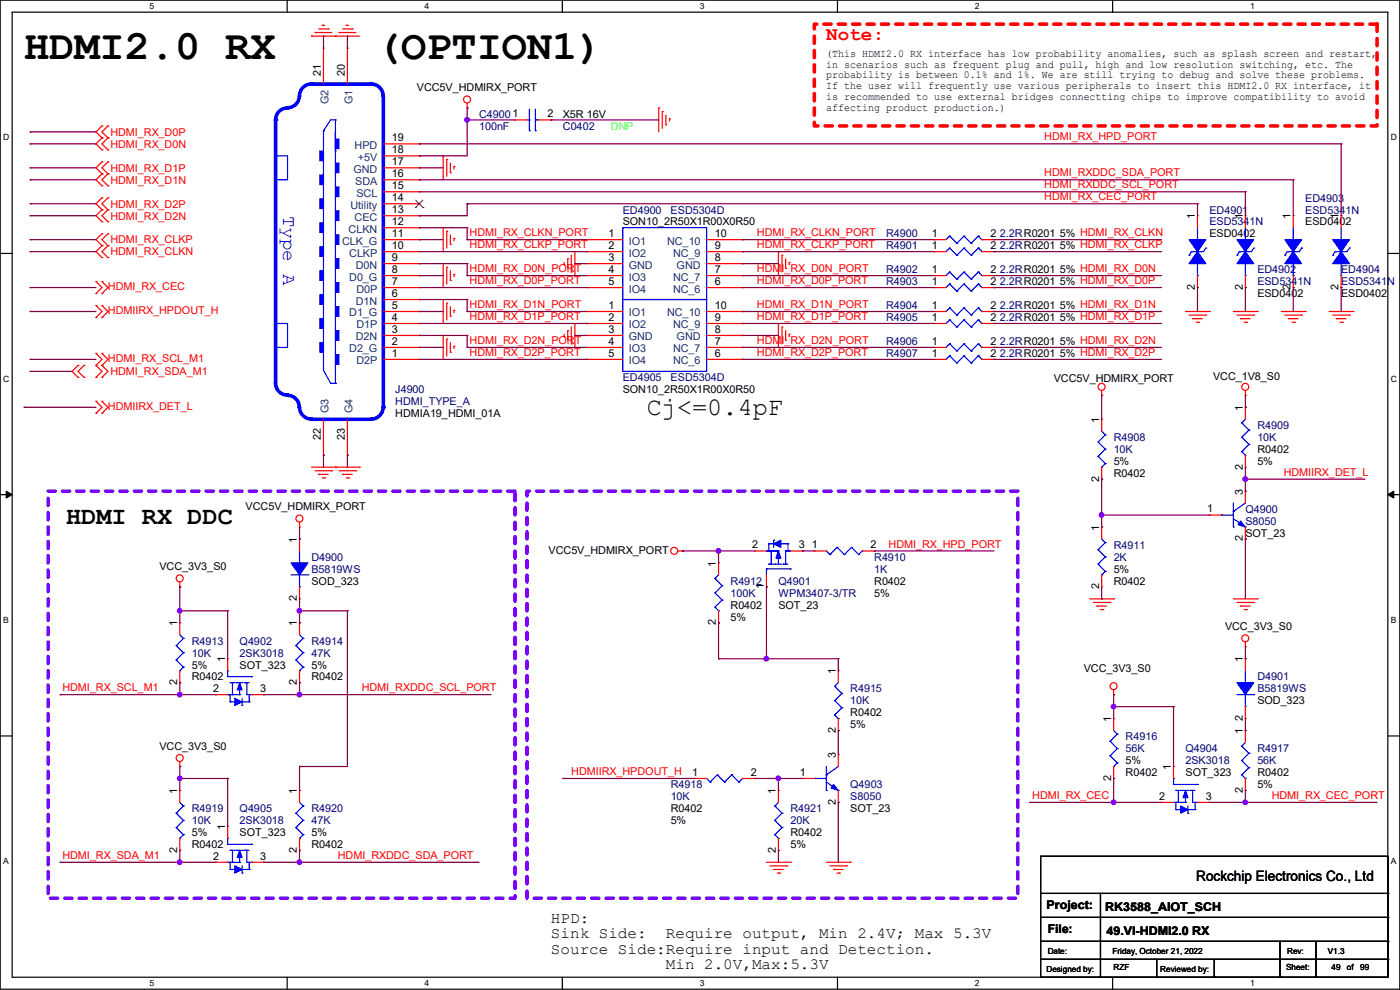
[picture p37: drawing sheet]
<svg xmlns="http://www.w3.org/2000/svg" width="297mm" height="210mm" viewBox="0 0 297 210" stroke-linecap="round" stroke-linejoin="round" font-family="sans-serif">
<defs><g id="words">
<g font-size="8.9">
<text x="5.1" y="12.5">HDMI2.0 RX</text>
<text x="79.8" y="12.5">(OPTION1)</text>
</g>
<g font-size="5.3">
<text x="137.2" y="88.1">Cj&lt;=0.4pF</text>
<text x="14" y="111.2">HDMI RX DDC</text>
</g>
<text font-size="4.1" fill="#f00" x="175.3" y="8.6">Note:</text>
<text font-size="4.1" fill="#00f" x="60.1" y="45.8" transform="rotate(90 60.1 45.8)">Type A</text>
<g font-size="3.3">
<text x="116.9" y="195.7">HPD:</text>
<text x="116.9" y="199">Sink Side:</text>
<text x="116.9" y="202.3">Source Side:Require input and Detection.</text>
<text x="141.3" y="199">Require output, Min 2.4V; Max 5.3V</text>
<text x="141.3" y="205.6">Min 2.0V,Max:5.3V</text>
</g>
<text font-size="3" x="253.8" y="186.9">Rockchip Electronics Co., Ltd</text>
<g font-size="2.5">
<text x="222" y="192.9">Project:</text>
<text x="222.3" y="198">File:</text>
<text x="234.5" y="193.2">RK3588_AIOT_SCH</text>
<text x="234.7" y="198.2">49.VI-HDMI2.0 RX</text>
</g>
<g font-size="2.3">
<text x="68.1" y="16" transform="rotate(-90 68.1 16)">21</text>
<text x="73.2" y="16" transform="rotate(-90 73.2 16)">20</text>
<text x="175.3" y="12.1">(This HDMI2.0 RX interface has low probability anomalies, such as splash screen and restart,</text>
<text x="175.3" y="14.4">in scenarios such as frequent plug and pull, high and low resolution switching, etc. The</text>
<text x="175.3" y="16.6">probability is between 0.1% and 1%. We are still trying to debug and solve these problems.</text>
<text x="88.4" y="19.4">VCC5V_HDMIRX_PORT</text>
<text x="175.3" y="18.9">If the user will frequently use various peripherals to insert this HDMI2.0 RX interface, it</text>
<text x="175.3" y="21.2">is recommended to use external bridges connectting chips to improve compatibility to avoid</text>
<text x="175.3" y="23.5">affecting product production.)</text>
<text x="83.1" y="30">19</text>
<text x="116.1" y="24.9">2</text>
<text x="119.4" y="25">X5R 16V</text>
<text x="83.1" y="35.1">17</text>
<text x="83.1" y="32.5">18</text>
<text x="83.1" y="40.1">15</text>
<text x="83.1" y="37.6">16</text>
<text x="83.1" y="47.8">12</text>
<text x="83.1" y="45.2">13</text>
<text x="83.1" y="42.7">14</text>
<text x="132.1" y="47.8">SON10_2R50X1R00X0R50</text>
<text x="253.5" y="46.5" transform="rotate(-90 253.5 46.5)">1</text>
<text x="263.7" y="46.5" transform="rotate(-90 263.7 46.5)">1</text>
<text x="273.8" y="46.5" transform="rotate(-90 273.8 46.5)">1</text>
<text x="276.9" y="47.8">ESD0402</text>
<text x="284" y="46.5" transform="rotate(-90 284 46.5)">1</text>
<text x="83.1" y="52.8">10</text>
<text x="83.1" y="50.3">11</text>
<text x="129.1" y="50.3">1</text>
<text x="129.1" y="52.8">2</text>
<text x="151.7" y="50.3">10</text>
<text x="151.7" y="52.8">9</text>
<text x="197.7" y="50.3">1</text>
<text x="197.7" y="52.8">1</text>
<text x="210.1" y="50.3">2</text>
<text x="210.1" y="52.8">2</text>
<text x="256.6" y="50.4">ESD0402</text>
<text x="83.1" y="57.9">8</text>
<text x="83.1" y="55.4">9</text>
<text x="129.1" y="57.9">4</text>
<text x="129.1" y="55.4">3</text>
<text x="151.7" y="57.9">7</text>
<text x="151.7" y="55.4">8</text>
<text x="197.7" y="57.9">1</text>
<text x="210.1" y="57.9">2</text>
<text x="83.1" y="65.5">5</text>
<text x="83.1" y="63">6</text>
<text x="83.1" y="60.5">7</text>
<text x="129.1" y="60.5">5</text>
<text x="129.1" y="65.5">1</text>
<text x="151.7" y="60.5">6</text>
<text x="151.7" y="65.5">10</text>
<text x="197.7" y="60.5">1</text>
<text x="197.7" y="65.5">1</text>
<text x="210.1" y="60.5">2</text>
<text x="210.1" y="65.5">2</text>
<text x="253.5" y="61.5" transform="rotate(-90 253.5 61.5)">2</text>
<text x="263.7" y="61.5" transform="rotate(-90 263.7 61.5)">2</text>
<text x="266.7" y="63.1">ESD0402</text>
<text x="273.8" y="61.5" transform="rotate(-90 273.8 61.5)">2</text>
<text x="284" y="61.5" transform="rotate(-90 284 61.5)">2</text>
<text x="284.5" y="63.1">ESD0402</text>
<text x="83.1" y="70.6">3</text>
<text x="83.1" y="68.1">4</text>
<text x="129.1" y="68.1">2</text>
<text x="129.1" y="70.6">3</text>
<text x="151.7" y="68.1">9</text>
<text x="151.7" y="70.6">8</text>
<text x="197.7" y="68.1">1</text>
<text x="210.1" y="68.1">2</text>
<text x="83.1" y="75.7">1</text>
<text x="83.1" y="73.2">2</text>
<text x="129.1" y="73.2">4</text>
<text x="129.1" y="75.7">5</text>
<text x="151.7" y="73.2">7</text>
<text x="151.7" y="75.7">6</text>
<text x="197.7" y="73.2">1</text>
<text x="197.7" y="75.7">1</text>
<text x="210.1" y="73.2">2</text>
<text x="210.1" y="75.7">2</text>
<text x="132.1" y="83.4">SON10_2R50X1R00X0R50</text>
<text x="223.6" y="81.1">VCC5V_HDMIRX_PORT</text>
<text x="257.3" y="80.6">VCC_1V8_S0</text>
<text x="83.9" y="88.5">HDMIA19_HDMI_01A</text>
<text x="233.2" y="89.7" transform="rotate(-90 233.2 89.7)">1</text>
<text x="263.7" y="87.2" transform="rotate(-90 263.7 87.2)">1</text>
<text x="68.1" y="93.3" transform="rotate(-90 68.1 93.3)">22</text>
<text x="73.2" y="93.3" transform="rotate(-90 73.2 93.3)">23</text>
<text x="236.3" y="101.2">R0402</text>
<text x="236.3" y="98.6">5%</text>
<text x="263.7" y="99.6" transform="rotate(-90 263.7 99.6)">2</text>
<text x="266.7" y="96.1">R0402</text>
<text x="266.7" y="98.6">5%</text>
<text x="233.2" y="102.2" transform="rotate(-90 233.2 102.2)">2</text>
<text x="263.7" y="104.9" transform="rotate(-90 263.7 104.9)">3</text>
<text x="52.1" y="108.3">VCC5V_HDMIRX_PORT</text>
<text x="233.2" y="112.6" transform="rotate(-90 233.2 112.6)">1</text>
<text x="256.1" y="108.7">1</text>
<text x="264.2" y="113.9">SOT_23</text>
<text x="63" y="115.1" transform="rotate(-90 63 115.1)">1</text>
<text x="116.4" y="117.4">VCC5V_HDMIRX_PORT</text>
<text x="159.6" y="116.3">2</text>
<text x="169.5" y="116.3">3</text>
<text x="172.3" y="116.3">1</text>
<text x="184.7" y="116.3">2</text>
<text x="263.7" y="114.9" transform="rotate(-90 263.7 114.9)">2</text>
<text x="33.8" y="121">VCC_3V3_S0</text>
<text x="66.1" y="124">SOD_323</text>
<text x="151.9" y="120.2" transform="rotate(-90 151.9 120.2)">1</text>
<text x="162.1" y="125" transform="rotate(-90 162.1 125)">1</text>
<text x="185.5" y="124">R0402</text>
<text x="233.2" y="125" transform="rotate(-90 233.2 125)">2</text>
<text x="236.3" y="124">R0402</text>
<text x="236.3" y="121.5">5%</text>
<text x="63" y="127.6" transform="rotate(-90 63 127.6)">2</text>
<text x="155" y="129.1">R0402</text>
<text x="155" y="131.7">5%</text>
<text x="165.1" y="129.1">SOT_23</text>
<text x="185.5" y="126.6">5%</text>
<text x="37.6" y="132.9" transform="rotate(-90 37.6 132.9)">1</text>
<text x="63" y="132.9" transform="rotate(-90 63 132.9)">1</text>
<text x="151.9" y="132.6" transform="rotate(-90 151.9 132.6)">2</text>
<text x="259.9" y="133.7">VCC_3V3_S0</text>
<text x="40.7" y="141.8">5%</text>
<text x="47.8" y="140.5" transform="rotate(-90 47.8 140.5)">1</text>
<text x="50.8" y="141.8">SOT_323</text>
<text x="66.1" y="141.8">5%</text>
<text x="177.3" y="143" transform="rotate(-90 177.3 143)">1</text>
<text x="229.9" y="142.6">VCC_3V3_S0</text>
<text x="263.7" y="140.5" transform="rotate(-90 263.7 140.5)">1</text>
<text x="37.6" y="145.3" transform="rotate(-90 37.6 145.3)">2</text>
<text x="40.7" y="144.4">R0402</text>
<text x="45.3" y="146.8">2</text>
<text x="55.2" y="146.8">3</text>
<text x="63" y="145.3" transform="rotate(-90 63 145.3)">2</text>
<text x="66.1" y="144.4">R0402</text>
<text x="266.7" y="149.4">SOD_323</text>
<text x="177.3" y="155.5" transform="rotate(-90 177.3 155.5)">2</text>
<text x="180.4" y="152">R0402</text>
<text x="180.4" y="154.5">5%</text>
<text x="235.7" y="153.2" transform="rotate(-90 235.7 153.2)">1</text>
<text x="263.7" y="155.7" transform="rotate(-90 263.7 155.7)">1</text>
<text x="263.7" y="153" transform="rotate(-90 263.7 153)">2</text>
<text x="33.8" y="159.1">VCC_3V3_S0</text>
<text x="177.3" y="160.8" transform="rotate(-90 177.3 160.8)">3</text>
<text x="146.9" y="164.6">1</text>
<text x="159.3" y="164.6">2</text>
<text x="169.7" y="164.6">1</text>
<text x="235.7" y="165.7" transform="rotate(-90 235.7 165.7)">2</text>
<text x="238.8" y="164.7">R0402</text>
<text x="238.8" y="162.1">5%</text>
<text x="248.4" y="163.4" transform="rotate(-90 248.4 163.4)">1</text>
<text x="251.5" y="164.7">SOT_323</text>
<text x="266.7" y="164.7">R0402</text>
<text x="266.7" y="167.2">5%</text>
<text x="37.6" y="168.4" transform="rotate(-90 37.6 168.4)">1</text>
<text x="63" y="168.4" transform="rotate(-90 63 168.4)">1</text>
<text x="142.3" y="172.3">R0402</text>
<text x="164.6" y="168.4" transform="rotate(-90 164.6 168.4)">1</text>
<text x="177.3" y="170.7" transform="rotate(-90 177.3 170.7)">2</text>
<text x="180.4" y="172.3">SOT_23</text>
<text x="245.9" y="169.7">2</text>
<text x="255.8" y="169.7">3</text>
<text x="263.7" y="168.2" transform="rotate(-90 263.7 168.2)">2</text>
<text x="40.7" y="179.9">R0402</text>
<text x="40.7" y="177.4">5%</text>
<text x="47.8" y="176.1" transform="rotate(-90 47.8 176.1)">1</text>
<text x="50.8" y="177.4">SOT_323</text>
<text x="66.1" y="179.9">R0402</text>
<text x="66.1" y="177.4">5%</text>
<text x="142.3" y="174.8">5%</text>
<text x="167.7" y="177.4">R0402</text>
<text x="167.7" y="179.9">5%</text>
<text x="37.6" y="180.9" transform="rotate(-90 37.6 180.9)">2</text>
<text x="45.3" y="182.4">2</text>
<text x="55.2" y="182.4">3</text>
<text x="63" y="180.9" transform="rotate(-90 63 180.9)">2</text>
<text x="164.6" y="180.9" transform="rotate(-90 164.6 180.9)">2</text>
</g>
<g font-size="2.3" fill="#004080">
<text x="69.7" y="22.1" transform="rotate(-90 69.7 22.1)">G2</text>
<text x="74.8" y="22.1" transform="rotate(-90 74.8 22.1)">G1</text>
<text x="75.2" y="31.6">HPD</text>
<text x="75.9" y="34.1">+5V</text>
<text x="75" y="36.7">GND</text>
<text x="75.4" y="39.2">SDA</text>
<text x="75.6" y="41.7">SCL</text>
<text x="74.3" y="44.3">Utility</text>
<text x="75.2" y="46.8">CEC</text>
<text x="72.6" y="51.9">CLK_G</text>
<text x="74" y="49.4">CLKN</text>
<text x="133.4" y="51.9">IO1</text>
<text x="141.5" y="51.9">NC_10</text>
<text x="74.1" y="59.5">D0_G</text>
<text x="74.1" y="54.4">CLKP</text>
<text x="75.5" y="57">D0N</text>
<text x="133.4" y="54.4">IO2</text>
<text x="133.4" y="59.5">IO3</text>
<text x="133.4" y="57">GND</text>
<text x="142.8" y="54.4">NC_9</text>
<text x="142.8" y="59.5">NC_7</text>
<text x="143.6" y="57">GND</text>
<text x="75.5" y="64.6">D1N</text>
<text x="75.6" y="62.1">D0P</text>
<text x="133.4" y="62.1">IO4</text>
<text x="142.8" y="62.1">NC_6</text>
<text x="74.1" y="67.1">D1_G</text>
<text x="75.6" y="69.7">D1P</text>
<text x="133.4" y="67.1">IO1</text>
<text x="133.4" y="69.7">IO2</text>
<text x="141.5" y="67.1">NC_10</text>
<text x="142.8" y="69.7">NC_9</text>
<text x="74.1" y="74.8">D2_G</text>
<text x="75.5" y="72.2">D2N</text>
<text x="75.6" y="77.3">D2P</text>
<text x="133.4" y="74.8">IO3</text>
<text x="133.4" y="77.3">IO4</text>
<text x="133.4" y="72.2">GND</text>
<text x="142.8" y="74.8">NC_7</text>
<text x="142.8" y="77.3">NC_6</text>
<text x="143.6" y="72.2">GND</text>
<text x="69.7" y="87.7" transform="rotate(-90 69.7 87.7)">G3</text>
<text x="74.8" y="87.7" transform="rotate(-90 74.8 87.7)">G4</text>
</g>
<g font-size="2.3" fill="#f00">
<text x="23.4" y="28.8">HDMI_RX_D0P</text>
<text x="221.5" y="29.8">HDMI_RX_HPD_PORT</text>
<text x="23.4" y="31.3">HDMI_RX_D0N</text>
<text x="23.4" y="36.4">HDMI_RX_D1P</text>
<text x="23.4" y="38.9">HDMI_RX_D1N</text>
<text x="221.5" y="40">HDMI_RXDDC_SCL_PORT</text>
<text x="221.5" y="37.4">HDMI_RXDDC_SDA_PORT</text>
<text x="23.4" y="44">HDMI_RX_D2P</text>
<text x="23.4" y="46.6">HDMI_RX_D2N</text>
<text x="221.5" y="42.5">HDMI_RX_CEC_PORT</text>
<text x="23.4" y="51.6">HDMI_RX_CLKP</text>
<text x="99.6" y="50.1">HDMI_RX_CLKN_PORT</text>
<text x="99.6" y="52.7">HDMI_RX_CLKP_PORT</text>
<text x="160.6" y="50.1">HDMI_RX_CLKN_PORT</text>
<text x="160.6" y="52.7">HDMI_RX_CLKP_PORT</text>
<text x="23.4" y="54.2">HDMI_RX_CLKN</text>
<text x="99.6" y="57.7">HDMI_RX_D0N_PORT</text>
<text x="160.6" y="57.7">HDMI_RX_D0N_PORT</text>
<text x="22.9" y="61.6">HDMI_RX_CEC</text>
<text x="99.6" y="65.4">HDMI_RX_D1N_PORT</text>
<text x="99.6" y="60.3">HDMI_RX_D0P_PORT</text>
<text x="160.6" y="65.4">HDMI_RX_D1N_PORT</text>
<text x="160.6" y="60.3">HDMI_RX_D0P_PORT</text>
<text x="22.9" y="66.6">HDMIIRX_HPDOUT_H</text>
<text x="99.6" y="67.9">HDMI_RX_D1P_PORT</text>
<text x="160.6" y="67.9">HDMI_RX_D1P_PORT</text>
<text x="22.9" y="76.8">HDMI_RX_SCL_M1</text>
<text x="99.6" y="73">HDMI_RX_D2N_PORT</text>
<text x="99.6" y="75.5">HDMI_RX_D2P_PORT</text>
<text x="160.6" y="73">HDMI_RX_D2N_PORT</text>
<text x="160.6" y="75.5">HDMI_RX_D2P_PORT</text>
<text x="23.4" y="79.6">HDMI_RX_SDA_M1</text>
<text x="22.9" y="87">HDMIIRX_DET_L</text>
<text x="272.3" y="100.9">HDMIIRX_DET_L</text>
<text x="188.5" y="116.2">HDMI_RX_HPD_PORT</text>
<text x="13.3" y="146.6">HDMI_RX_SCL_M1</text>
<text x="76.8" y="146.6">HDMI_RXDDC_SCL_PORT</text>
<text x="121.2" y="164.4">HDMIIRX_HPDOUT_H</text>
<text x="219" y="169.5">HDMI_RX_CEC</text>
<text x="269.8" y="169.5">HDMI_RX_CEC_PORT</text>
<text x="13.3" y="182.2">HDMI_RX_SDA_M1</text>
<text x="71.7" y="182.2">HDMI_RXDDC_SDA_PORT</text>
</g>
<g font-size="2.3" fill="#000080">
<text x="101.6" y="25">C49001</text>
<text x="101.6" y="27.5">100nF</text>
<text x="119.4" y="27.5">C0402</text>
<text x="132.1" y="45.3">ED4900</text>
<text x="142.3" y="45.3">ESD5304D</text>
<text x="256.6" y="45.3">ED4901</text>
<text x="256.6" y="47.8">ESD5341N</text>
<text x="276.9" y="42.8">ED4903</text>
<text x="276.9" y="45.3">ESD5341N</text>
<text x="188" y="50.4">R4900</text>
<text x="188" y="52.9">R4901</text>
<text x="212.1" y="50.4">2.2RR0201 5% HDMI_RX_CLKN</text>
<text x="212.1" y="52.9">2.2RR0201 5% HDMI_RX_CLKP</text>
<text x="188" y="58">R4902</text>
<text x="212.1" y="58">2.2RR0201 5% HDMI_RX_D0N</text>
<text x="266.7" y="58">ED4902</text>
<text x="284.5" y="58">ED4904</text>
<text x="188" y="60.5">R4903</text>
<text x="188" y="65.6">R4904</text>
<text x="212.1" y="60.5">2.2RR0201 5% HDMI_RX_D0P</text>
<text x="212.1" y="65.6">2.2RR0201 5% HDMI_RX_D1N</text>
<text x="266.7" y="60.5">ESD5341N</text>
<text x="284.5" y="60.5">ESD5341N</text>
<text x="188" y="68.2">R4905</text>
<text x="212.1" y="68.2">2.2RR0201 5% HDMI_RX_D1P</text>
<text x="188" y="73.2">R4906</text>
<text x="188" y="75.8">R4907</text>
<text x="212.1" y="73.2">2.2RR0201 5% HDMI_RX_D2N</text>
<text x="212.1" y="75.8">2.2RR0201 5% HDMI_RX_D2P</text>
<text x="83.9" y="83.4">J4900</text>
<text x="132.1" y="80.9">ED4905</text>
<text x="142.3" y="80.9">ESD5304D</text>
<text x="83.9" y="85.9">HDMI_TYPE_A</text>
<text x="236.3" y="93.6">R4908</text>
<text x="266.7" y="91">R4909</text>
<text x="266.7" y="93.6">10K</text>
<text x="236.3" y="96.1">10K</text>
<text x="264.2" y="108.8">Q4900</text>
<text x="264.2" y="111.3">S8050</text>
<text x="66.1" y="119">D4900</text>
<text x="185.5" y="119">R4910</text>
<text x="236.3" y="116.4">R4911</text>
<text x="236.3" y="119">2K</text>
<text x="66.1" y="121.5">B5819WS</text>
<text x="155" y="124">R4912</text>
<text x="165.1" y="124">Q4901</text>
<text x="185.5" y="121.5">1K</text>
<text x="155" y="126.6">100K</text>
<text x="165.1" y="126.6">WPM3407-3/TR</text>
<text x="40.7" y="136.7">R4913</text>
<text x="50.8" y="136.7">Q4902</text>
<text x="66.1" y="136.7">R4914</text>
<text x="40.7" y="139.3">10K</text>
<text x="50.8" y="139.3">2SK3018</text>
<text x="66.1" y="139.3">47K</text>
<text x="180.4" y="146.9">R4915</text>
<text x="180.4" y="149.4">10K</text>
<text x="266.7" y="144.4">D4901</text>
<text x="266.7" y="146.9">B5819WS</text>
<text x="238.8" y="157.1">R4916</text>
<text x="238.8" y="159.6">56K</text>
<text x="251.5" y="159.6">Q4904</text>
<text x="266.7" y="159.6">R4917</text>
<text x="142.3" y="167.2">R4918</text>
<text x="180.4" y="167.2">Q4903</text>
<text x="251.5" y="162.1">2SK3018</text>
<text x="266.7" y="162.1">56K</text>
<text x="40.7" y="172.3">R4919</text>
<text x="50.8" y="172.3">Q4905</text>
<text x="66.1" y="172.3">R4920</text>
<text x="142.3" y="169.8">10K</text>
<text x="167.7" y="172.3">R4921</text>
<text x="180.4" y="169.8">S8050</text>
<text x="40.7" y="174.8">10K</text>
<text x="50.8" y="174.8">2SK3018</text>
<text x="66.1" y="174.8">47K</text>
<text x="167.7" y="174.8">20K</text>
</g>
<text font-size="2.3" fill="#0f0" x="129.6" y="27.5">DNP</text>
<g font-size="1.8">
<text x="31.7" y="1.9">5</text>
<text x="90.1" y="1.9">4</text>
<text x="148.5" y="1.9">3</text>
<text x="206.8" y="1.9">2</text>
<text x="265.2" y="1.9">1</text>
<text x=".7" y="29.8">D</text>
<text x="295.1" y="29.8">D</text>
<text x=".7" y="80.9">C</text>
<text x="295.1" y="80.9">C</text>
<text x=".7" y="132.1">B</text>
<text x="295.1" y="132.1">B</text>
<text x=".7" y="183.3">A</text>
<text x="295.1" y="183.3">A</text>
<text x="222.3" y="202.3">Date:</text>
<text x="236" y="202.3">Friday, October 21, 2022</text>
<text x="273.1" y="202.3">Rev:</text>
<text x="281.7" y="202.3">V1.3</text>
<text x="31.7" y="209.2">5</text>
<text x="90.1" y="209.2">4</text>
<text x="148.5" y="209.2">3</text>
<text x="206.8" y="209.2">2</text>
<text x="222" y="206.1">Designed by:</text>
<text x="236.3" y="205.9">RZF</text>
<text x="246.2" y="206.1">Reviewed by:</text>
<text x="265.2" y="209.2">1</text>
<text x="272.8" y="205.9">Sheet:</text>
<text x="282.5" y="205.9">49</text>
<text x="285.7" y="205.9">of</text>
<text x="288.6" y="205.9">99</text>
</g>
</g></defs>
<path d="M0 0h297v209.8h-297zM2.6 2.6h291.8v204.7h-291.8z" fill="none" stroke="#000" stroke-width=".25"/>
<g fill="#fff">
<path d="M31.7 .3h1v2h-1z"/>
<path d="M31.7 207.6h1v1.9h-1z"/>
</g>
<path d="M60.9 0v2.6M60.9 207.3v2.5" fill="none" stroke="#000" stroke-width=".25"/>
<g fill="#fff">
<path d="M90.1 .3h1v2h-1z"/>
<path d="M90.1 207.6h1v1.9h-1z"/>
</g>
<path d="M119.3 0v2.6M119.3 207.3v2.5" fill="none" stroke="#000" stroke-width=".25"/>
<g fill="#fff">
<path d="M148.5 .3h.9v2h-.9z"/>
<path d="M148.5 207.6h.9v1.9h-.9z"/>
</g>
<path d="M177.7 0v2.6M177.7 207.3v2.5" fill="none" stroke="#000" stroke-width=".25"/>
<g fill="#fff">
<path d="M206.8 .3h1v2h-1z"/>
<path d="M206.8 207.6h1v1.9h-1z"/>
</g>
<path d="M236.1 0v2.6M236.1 207.3v2.5" fill="none" stroke="#000" stroke-width=".25"/>
<g fill="#fff">
<path d="M265.2 .3h1v2h-1z"/>
<path d="M265.2 207.6h1v1.9h-1z"/>
<path d="M.7 28.2h1.2v1.9h-1.2z"/>
<path d="M295.1 28.2h1.2v1.9h-1.2z"/>
<path d="M.7 79.3h1.2v2h-1.2z"/>
<path d="M295.1 79.3h1.2v2h-1.2z"/>
</g>
<path d="M0 53.8h2.6M294.4 53.8h2.6" fill="none" stroke="#000" stroke-width=".25"/>
<g fill="#fff">
<path d="M.7 130.5h1.2v2h-1.2z"/>
<path d="M295.1 130.5h1.1v2h-1.1z"/>
</g>
<path d="M0 104.9h2.6M294.4 104.9h2.6" fill="none" stroke="#000" stroke-width=".25"/>
<path d="M1.3 104.2l1.3 .7-1.3 .8zM294.4 104.9l1.3-.7v1.5z" fill="#000" stroke="#000" stroke-width=".21"/>
<g fill="#fff">
<path d="M.7 181.7h1.2v2h-1.2z"/>
<path d="M295.1 181.7h1.1v2h-1.1z"/>
</g>
<g fill="none" stroke="#000" stroke-width=".25">
<path d="M0 156.1h2.6M294.4 156.1h2.6M220.8 181.7h73.6v25.6h-73.6zM220.8 189.5h73.6M220.8 194.6h73.6M220.8 199.7h73.6M233.5 189.5v17.8M271.6 199.7v7.6M279.2 199.7v7.6M294.4 189.5h.1M294.4 194.6h.1M294.4 199.7h.1"/>
<path d="M220.8 203.5h73.6M233.5 207.3h.1M245.4 207.3h.1M245.4 203.5v3.8M257.6 207.3h.1M257.6 203.5v3.8M271.6 207.3h.1M279.2 207.3h.1M294.4 203.5h.1"/>
</g>
<path d="M10.2 104.2h99.1v86.3h-99.1zM111.8 104.2h104.1v86.3h-104.1z" fill="none" stroke="#8000ff" stroke-width=".76" stroke-dasharray="1.5 1.5"/>
<path d="M172.8 5.1h119.3v21.6h-119.3z" fill="none" stroke="#f00" stroke-width=".76" stroke-dasharray="1.5 1.5"/>
<g fill="none" stroke="#f00" stroke-width=".25">
<path d="M66.1 7.7h.1M66.1 7.7h10.1M66.8 6.9h.1M66.8 6.9h3.6M67.6 6.1h2M68.4 5.4h.1M68.4 5.4h.5M69.6 6.1h.1M71.2 7.7h.1M71.9 6.9h.1M71.9 6.9h3.6M72.7 6.1h2"/>
<path d="M73.4 5.4h.1M73.4 5.4h.6M74.7 6.1h.1M21.6 26.7h.1M21.6 29.3h.1M21.6 31.8h.1M21.6 34.3h.1M21.6 36.9h.1M21.6 39.4h.1M21.6 26.7l-1.2 1.3 1.2 1.3M21.6 29.3l-1.2 1.2 1.2 1.3M21.6 34.3l-1.2 1.3 1.2 1.3"/>
<path d="M21.6 36.9l-1.2 1.2 1.2 1.3M22.9 29.3h.1M22.9 26.7h.1M22.9 31.8h.1M22.9 36.9h.1M22.9 34.3h.1M22.9 39.4h.1M22.9 26.7l-1.3 1.3 1.3 1.3M22.9 29.3l-1.3 1.2 1.3 1.3M22.9 34.3l-1.3 1.3 1.3 1.3M22.9 36.9l-1.3 1.2 1.3 1.3M94 33.1h.1"/>
<path d="M94 33.1v5M94.8 33.8h.1M94.8 33.8v3.6M95.5 36.6h.1M95.5 34.6v2M96.3 35.3h.1M96.3 35.3v.6M99.1 22.9h.1M99.1 21.9v1M109.3 25.4h.1M109.3 25.4h2.5M114.3 25.4h2.6"/>
<path d="M116.9 25.4h.1M139.7 22.9h.1M139.7 22.9v5.1M140.5 23.7h.1M140.5 23.7v3.5M141.3 26.5h.1M141.3 24.4v2.1M142 25.2h.1M142 25.2v.5M20.4 59.7h.1M20.4 59.7l1.2 1.3-1.2 1.3M21.6 42h.1"/>
<path d="M21.6 44.5h.1M21.6 47h.1M21.6 49.6h.1M21.6 52.1h.1M21.6 54.7h.1M21.6 59.7h.1M21.6 42l-1.2 1.2 1.2 1.3M21.6 44.5l-1.2 1.3 1.2 1.2M21.6 49.6l-1.2 1.2 1.2 1.3M21.6 52.1l-1.2 1.3 1.2 1.3M21.6 59.7l1.3 1.3-1.3 1.3M22.9 44.5h.1"/>
<path d="M22.9 42h.1M22.9 47h.1M22.9 52.1h.1M22.9 49.6h.1M22.9 54.7h.1M22.9 42l-1.3 1.2 1.3 1.3M22.9 44.5l-1.3 1.3 1.3 1.2M22.9 49.6l-1.3 1.2 1.3 1.3M22.9 52.1l-1.3 1.3 1.3 1.3M94 55.9h.1M94 48.3h.1M94 48.3v5.1"/>
<path d="M94 55.9v5.1M94.8 56.7h.1M94.8 49.1h.1M94.8 49.1v3.5M94.8 56.7v3.5M95.5 59.5h.1M95.5 51.9h.1M95.5 49.8v2.1M95.5 57.4v2.1M96.3 58.2h.1M96.3 50.6h.1M96.3 50.6v.5"/>
<path d="M96.3 58.2v.5M119.7 56.2h.1M119.7 55.7v.5M120.4 54.9h.1M120.4 54.9v2M121.2 57.7h.1M121.2 54.1v3.6M122 58.5h.1M122 53.4v5.1M165.1 53.4h.1M165.1 53.4v5.1M165.9 54.1h.1"/>
<path d="M165.9 54.1v3.6M166.7 56.9h.1M166.7 54.9v2M167.4 55.7h.1M167.4 55.7v.5M198.2 50.8h.1M198.2 58.5h.1M198.2 53.4h.1M198.2 50.8h2.5M198.2 58.5h2.5M198.2 53.4h2.5M208.3 50.8h2.6"/>
<path d="M208.3 58.5h2.6M208.3 53.4h2.6M210.9 50.8h.1M210.9 58.5h.1M210.9 53.4h.1M254 45.8h.1M254 45.8v2.5M254 58.5v2.5M274.4 45.8h.1M274.4 45.8v2.5M274.4 58.5v2.5M284.5 45.8h.1"/>
<path d="M284.5 45.8v2.5M284.5 58.5v2.5M16.6 77.5h.1M16.6 77.5l-1.3 1.3 1.3 1.3M17.8 77.5h.1M17.8 77.5l-1.2 1.3 1.2 1.3M20.4 62.3h.1M20.4 67.4h.1M20.4 64.8h.1M20.4 77.5h.1M20.4 75h.1M20.4 64.8l1.2 1.3-1.2 1.3"/>
<path d="M20.4 75l1.2 1.2-1.2 1.3M20.4 77.5l1.2 1.3-1.2 1.3M21.6 62.3h.1M21.6 67.4h.1M21.6 64.8h.1M21.6 77.5h.1M21.6 75h.1M21.6 64.8l1.3 1.3-1.3 1.3M21.6 75l1.3 1.2-1.3 1.3M21.6 77.5l1.3 1.3-1.3 1.3M94 71.2h.1M94 63.5h.1"/>
<path d="M94 63.5v5.1M94 71.2v5M94.8 71.9h.1M94.8 64.3h.1M94.8 64.3v3.6M94.8 71.9v3.6M95.5 74.7h.1M95.5 67.1h.1M95.5 65.1v2M95.5 72.7v2M96.3 73.4h.1M96.3 65.8h.1"/>
<path d="M96.3 65.8v.5M96.3 73.4v.6M119.7 71.4h.1M119.7 70.9v.5M120.4 70.1h.1M120.4 70.1v2.1M121.2 72.9h.1M121.2 69.4v3.5M122 73.7h.1M122 68.6v5.1M165.1 68.6h.1M165.1 68.6v5.1"/>
<path d="M165.9 69.4h.1M165.9 69.4v3.5M166.7 72.2h.1M166.7 70.1v2.1M167.4 70.9h.1M167.4 70.9v.5M198.2 68.6h.1M198.2 61h.1M198.2 68.6h2.5M198.2 61h2.5M208.3 68.6h2.6M208.3 61h2.6"/>
<path d="M210.9 68.6h.1M210.9 61h.1M251.5 66.1h5.1M252.3 66.8h3.5M253 67.6h.1M253 67.6h2.1M253.8 68.4h.5M254 61h.1M254.3 68.4h.1M255.8 66.8h.1M256.6 66.1h.1M261.7 66.1h5"/>
<path d="M262.4 66.8h3.6M263.2 67.6h.1M263.2 67.6h2M263.9 68.4h.6M264.5 68.4h.1M266 66.8h.1M266.7 66.1h.1M271.8 66.1h5.1M272.6 66.8h3.5M273.3 67.6h.1M273.3 67.6h2.1M274.1 68.4h.5"/>
<path d="M274.4 61h.1M274.6 68.4h.1M276.1 66.8h.1M276.9 66.1h.1M282 66.1h5.1M282.7 66.8h3.6M283.5 67.6h.1M283.5 67.6h2M284.3 68.4h.5M284.5 61h.1M284.8 68.4h.1M286.3 66.8h.1"/>
<path d="M287.1 66.1h.1M16.6 80.1h.1M17.8 80.1h.1M20.4 80.1h.1M20.4 87.7h.1M20.4 85.1h.1M20.4 85.1l1.2 1.3-1.2 1.3M21.6 80.1h.1M21.6 87.7h.1M21.6 85.1h.1M21.6 85.1l1.3 1.3-1.3 1.3M66.1 99.1h10.1"/>
<path d="M66.8 99.9h3.6M70.4 99.9h.1M71.2 99.1h.1M71.9 99.9h3.6M75.5 99.9h.1M76.2 99.1h.1M233.7 83.9h.1M233.7 82.8v1.1M264.2 83.9h.1M264.2 86.4h.1M264.2 99.1h.1M264.2 82.8v1.1"/>
<path d="M264.2 86.4v2.5M264.2 96.6v2.5M63.5 111.8h.1M63.5 110.8v1M67.6 100.6h.1M67.6 100.6h2M68.4 101.4h.5M68.9 101.4h.1M72.7 100.6h.1M72.7 100.6h2M73.4 101.4h.6M74 101.4h.1"/>
<path d="M143.8 116.9h1M144.8 116.9h.1M152.4 119.4h.1M152.4 119.4v2.6M38.1 124.5h.1M38.1 132.1h.1M38.1 123.5v1M38.1 132.1v2.6M48.3 139.7h.1M48.3 139.7v2.6M63.5 132.1h.1M63.5 132.1v2.6"/>
<path d="M152.4 132.1h.1M152.4 129.6v2.5M231.2 127h5.1M231.9 127.8h3.6M232.7 128.6h.1M232.7 128.6h2M233.5 129.3h.5M234 129.3h.1M235.5 127.8h.1M236.3 127h.1M261.7 127h5M262.4 127.8h3.6"/>
<path d="M263.2 128.6h.1M263.2 128.6h2M263.9 129.3h.6M264.2 137.2h.1M264.2 136.2v1M264.5 129.3h.1M266 127.8h.1M266.7 127h.1M38.1 144.8h.1M38.1 142.3v2.5M45.8 147.4h.1M45.8 147.4h2.5"/>
<path d="M53.4 147.4h2.5M55.9 147.4h.1M63.5 144.8h.1M63.5 142.3v2.5M177.8 142.3h.1M177.8 155h.1M177.8 142.3v2.5M177.8 152.4v2.6M236.3 147.4h.1M236.3 152.4h.1M236.3 146.3v1.1M236.3 152.4v2.6"/>
<path d="M264.2 155h.1M264.2 155v2.5M38.1 162.6h.1M38.1 161.6v1M48.3 175.3h.1M48.3 175.3v2.5M63.5 167.7h.1M63.5 167.7v2.5M63.5 177.8v2.6M147.4 165.1h.1M147.4 165.1h2.5M157.5 165.1h2.6"/>
<path d="M160.1 165.1h.1M165.1 167.7h.1M165.1 167.7v2.5M165.1 177.8v2.6M236.3 165.1h.1M236.3 162.6v2.5M264.2 167.7h.1M264.2 165.1v2.6M45.8 182.9h.1M45.8 182.9h2.5M53.4 182.9h2.5M55.9 182.9h.1"/>
<path d="M63.5 180.4h.1M162.6 182.9h5.1M163.4 183.7h3.5M164.1 184.4h.1M164.1 184.4h2.1M164.9 185.2h.5M165.1 180.4h.1M165.4 185.2h.1M166.9 183.7h.1M167.7 182.9h.1M175.3 182.9h5.1M176.1 183.7h3.5"/>
<path d="M176.8 184.4h.1M176.8 184.4h2.1M177.6 185.2h.5M178.1 185.2h.1M179.6 183.7h.1M180.4 182.9h.1"/>
<circle cx="99.1" cy="21.1" r=".74"/>
<circle cx="233.7" cy="82.1" r=".74"/>
<circle cx="264.2" cy="82.1" r=".74"/>
<circle cx="63.5" cy="110" r=".74"/>
<circle cx="143" cy="116.9" r=".74"/>
<circle cx="38.1" cy="122.7" r=".74"/>
<circle cx="264.2" cy="135.4" r=".74"/>
<circle cx="236.2" cy="145.6" r=".74"/>
<circle cx="38.1" cy="160.8" r=".74"/>
</g>
<g fill="none" stroke="#00f" stroke-width=".25">
<path d="M111.8 25.4h.5M112.3 25.4h.1M112.3 27.7h.1M112.3 23.2v4.5M113.6 27.7h.1M113.6 25.4h.1M113.6 25.4h.7M113.6 23.2v4.5M201.5 50.1h.1M201.5 57.7h.1M201.5 52.6h.1M201.5 50.1l-.8 .7"/>
<path d="M201.5 50.1l1.5 1.5M201.5 57.7l-.8 .8M201.5 57.7l1.5 1.5M201.5 52.6l-.8 .8M201.5 52.6l1.5 1.5M203 51.6h.1M203 59.2h.1M203 54.1h.1M204.5 50.1h.1M204.5 57.7h.1M204.5 52.6h.1M204.5 50.1l-1.5 1.5"/>
<path d="M204.5 50.1l1.5 1.5M204.5 57.7l-1.5 1.5M204.5 57.7l1.5 1.5M204.5 52.6l-1.5 1.5M204.5 52.6l1.5 1.5M206 51.6h.1M206 59.2h.1M206 54.1h.1M207.6 50.1h.1M207.6 57.7h.1M207.6 52.6h.1M207.6 50.1l-1.6 1.5"/>
<path d="M207.6 50.1l.7 .7M207.6 57.7l-1.6 1.5M207.6 57.7l.7 .8M207.6 52.6l-1.6 1.5M207.6 52.6l.7 .8M208.3 50.8h.1M208.3 58.5h.1M208.3 53.4h.1M252.3 54.1h.1M252.8 53.4h.1M252.8 53.4l-.5 .7M254 50.8h.1"/>
<path d="M254 58.5h.1M254 48.3v2.5M254 55.9v2.6M255.8 52.6h.1M255.8 52.6l-.5 .8h-2.5M272.6 54.1h.1M273.1 53.4h.1M273.1 53.4l-.5 .7M274.4 50.8h.1M274.4 58.5h.1M274.4 48.3v2.5M274.4 55.9v2.6"/>
<path d="M276.1 52.6h.1M276.1 52.6l-.5 .8h-2.5M282.7 54.1h.1M283.3 53.4h.1M283.3 53.4l-.6 .7M284.5 50.8h.1M284.5 58.5h.1M284.5 48.3v2.5M284.5 55.9v2.6M286.3 52.6h.1M286.3 52.6l-.5 .8h-2.5M201.5 67.9h.1"/>
<path d="M201.5 60.2h.1M201.5 67.9l-.8 .7M201.5 67.9l1.5 1.5M201.5 60.2l-.8 .8M201.5 60.2l1.5 1.6M203 69.4h.1M203 61.8h.1M204.5 67.9h.1M204.5 60.2h.1M204.5 67.9l-1.5 1.5M204.5 67.9l1.5 1.5M204.5 60.2l-1.5 1.6"/>
<path d="M204.5 60.2l1.5 1.6M206 69.4h.1M206 61.8h.1M207.6 67.9h.1M207.6 60.2h.1M207.6 67.9l-1.6 1.5M207.6 67.9l.7 .7M207.6 60.2l-1.6 1.6M207.6 60.2l.7 .8M208.3 68.6h.1M208.3 61h.1M263.4 89.7h.1"/>
<path d="M263.4 92.8h.1M263.4 95.8h.1M263.4 89.7l1.6 1.5M263.4 92.8l1.6 1.5M263.4 95.8l.8 .8M264.2 96.6h.1M264.2 88.9l-.8 .8M265 91.2h.1M265 94.3h.1M265 91.2l-1.6 1.6M265 94.3l-1.6 1.5M37.4 136.9h.1"/>
<path d="M37.4 140h.1M37.4 136.9l1.5 1.6M37.4 140l1.5 1.5M38.1 134.7l.8 .7M38.9 135.4h.1M38.9 138.5h.1M38.9 135.4l-1.5 1.5M38.9 138.5l-1.5 1.5M62.8 136.9h.1M62.8 140h.1M62.8 136.9l1.5 1.6M62.8 140l1.5 1.5"/>
<path d="M63.5 134.7l.8 .7M64.3 135.4h.1M64.3 138.5h.1M64.3 135.4l-1.5 1.5M64.3 138.5l-1.5 1.5M151.7 122.7h.1M151.7 125.8h.1M151.7 128.8h.1M151.7 122.7l1.5 1.5M151.7 125.8l1.5 1.5M151.7 128.8l.7 .8M152.4 129.6h.1"/>
<path d="M152.4 122l-.7 .7M153.2 124.2h.1M153.2 127.3h.1M153.2 124.2l-1.5 1.6M153.2 127.3l-1.5 1.5M38.1 142.3h.1M38.9 141.5h.1M38.9 141.5l-.8 .8M48.3 147.4h.1M48.3 142.3h.1M48.3 142.3v1.3h5.1M48.3 147.4h2.5"/>
<path d="M48.8 144.8h.1M48.8 148.9h.1M48.8 147.4h.1M48.8 147.4v1.5M48.8 144.8h1M48.8 148.9h1M49.3 147.4h.1M49.3 144.8v2.6M50.1 144.8h.1M50.1 144.8h1.5M50.8 147.4h.1M50.8 144.8v2.6"/>
<path d="M51.4 148.9h.1M51.4 149.6h.1M51.4 148.1v1.5M51.4 148.9h1.5M51.9 144.8h.1M51.9 144.8h1M52.4 144.8h.1M52.4 144.8v2.6h1M52.9 148.9h.1M52.9 147.4v1.5M53.4 143.6h.1M53.4 147.4h.1"/>
<path d="M63.5 142.3h.1M64.3 141.5h.1M64.3 141.5l-.8 .8M177.1 145.6h.1M177.1 148.6h.1M177.1 151.7h.1M177.1 145.6l1.5 1.5M177.1 148.6l1.5 1.6M177.1 151.7l.7 .7M177.8 152.4h.1M177.8 144.8l-.7 .8M178.6 147.1h.1"/>
<path d="M178.6 150.2h.1M178.6 147.1l-1.5 1.5M178.6 150.2l-1.5 1.5M235.5 157.3h.1M235.5 157.3l1.5 1.5M236.3 155l.7 .7M237 155.7h.1M237 158.8h.1M237 155.7l-1.5 1.6M237 158.8l-1.5 1.5M263.4 158.3h.1M263.4 158.3l1.6 1.5"/>
<path d="M264.2 157.5l-.8 .8M265 159.8h.1M265 159.8l-1.6 1.5M48.3 177.8h.1M48.3 177.8v1.3h5.1M53.4 179.1h.1M62.8 172.5h.1M62.8 175.6h.1M62.8 172.5l1.5 1.5M62.8 175.6l1.5 1.5M63.5 177.8h.1M63.5 170.2l.8 .8"/>
<path d="M64.3 171h.1M64.3 174h.1M64.3 177.1h.1M64.3 171l-1.5 1.5M64.3 174l-1.5 1.6M64.3 177.1l-.8 .7M149.9 165.1l.8 .8M150.7 165.9h.1M152.2 164.4h.1M152.2 164.4l-1.5 1.5M152.2 164.4l1.5 1.5M153.7 165.9h.1"/>
<path d="M155.2 164.4h.1M155.2 164.4l-1.5 1.5M155.2 164.4l1.6 1.5M156.8 165.9h.1M157.5 165.1h.1M157.5 165.1l-.7 .8M164.4 171h.1M164.4 174h.1M164.4 177.1h.1M164.4 171l1.5 1.5M164.4 174l1.5 1.6M164.4 177.1l.7 .7"/>
<path d="M165.1 177.8h.1M165.1 170.2l-.7 .8M165.9 172.5h.1M165.9 175.6h.1M165.9 172.5l-1.5 1.5M165.9 175.6l-1.5 1.5M235.5 160.3h.1M235.5 160.3l1.5 1.5M236.3 162.6h.1M237 161.8h.1M237 161.8l-.7 .8M263.4 161.3h.1"/>
<path d="M263.4 164.4h.1M263.4 161.3l1.6 1.6M263.4 164.4l.8 .7M264.2 165.1h.1M265 162.9h.1M265 162.9l-1.6 1.5M48.3 182.9h.1M48.3 182.9h2.5M48.8 180.4h.1M48.8 184.4h.1M48.8 182.9h.1M48.8 180.4h1"/>
<path d="M48.8 184.4h1M48.8 182.9v1.5M49.3 182.9h.1M49.3 180.4v2.5M50.1 180.4h.1M50.1 180.4h1.5M50.8 182.9h.1M50.8 180.4v2.5M51.4 184.4h.1M51.4 185.2h.1M51.4 184.4h1.5M51.4 183.7v1.5"/>
<path d="M51.9 180.4h.1M51.9 180.4h1M52.4 180.4h.1M52.4 180.4v2.5h1M52.9 184.4h.1M52.9 182.9v1.5M53.4 182.9h.1"/>
</g>
<g fill="#00f" stroke="#00f" stroke-width=".25">
<path d="M50.8 180.4l.6 1.5h-1.1z"/>
<path d="M49.8 183.7l1.6 .7-1.6 .8z"/>
<path d="M50.8 144.8l.6 1.5h-1.1z"/>
<path d="M49.8 148.1l1.6 .8-1.6 .7z"/>
<path d="M272.6 50.8h3.5l-1.7 2.6z" fill-rule="evenodd"/>
<path d="M274.4 53.4l1.7 2.5h-3.5z" fill-rule="evenodd"/>
<path d="M252.3 50.8h3.5l-1.8 2.6z" fill-rule="evenodd"/>
<path d="M254 53.4l1.8 2.5h-3.5z" fill-rule="evenodd"/>
<path d="M282.7 50.8h3.6l-1.8 2.6z" fill-rule="evenodd"/>
<path d="M284.5 53.4l1.8 2.5h-3.6z" fill-rule="evenodd"/>
</g>
<path d="M81.3 20.4v66" fill="none" stroke="#00f" stroke-width=".76"/>
<circle cx="81.3" cy="86.4" r=".38" fill="#00f"/>
<path d="M66.1 88.9h12.7" fill="none" stroke="#00f" stroke-width=".76"/>
<circle cx="66.1" cy="88.9" r=".38" fill="#00f"/>
<path d="M78.8 17.8h-12.7a2.52 2.52 0 0 0-2.6 2.6M58.5 81.3a2.52 2.52 0 0 0 2.5 2.5M61 83.9a2.52 2.52 0 0 1 2.5 2.5M63.5 86.4a2.52 2.52 0 0 0 2.6 2.5" fill="none" stroke="#00f" stroke-width=".76"/>
<circle cx="66.1" cy="17.8" r=".38" fill="#00f"/>
<path d="M61 22.9a2.52 2.52 0 0 0-2.5 2.6v55.8M63.5 20.4a2.52 2.52 0 0 1-2.5 2.5" fill="none" stroke="#00f" stroke-width=".76"/>
<circle cx="58.5" cy="25.4" r=".38" fill="#00f"/>
<g fill="none" stroke="#00f" stroke-width=".25">
<path d="M58.5 33.1h2.5v5h-2.5zM68.6 27.7h.1M68.6 27.7v50.8l1.5 2.8M71.2 30.5h.1M71.2 25.4h.1M71.2 32h.1M71.2 25.4v55.9M71.2 25.4h-1.1l-1.5 2.3M132.1 48.3h17.8v15.2h-17.8zM262.4 54.1h.1M262.9 53.4h.1M262.9 53.4l-.5 .7"/>
<path d="M264.2 50.8h.1M264.2 58.5h.1M264.2 48.3v2.5M264.2 55.9v2.6M266 52.6h.1M266 52.6l-.5 .8h-2.6M58.5 68.6h2.5v5.1h-2.5zM132.1 63.5h17.8v15.3h-17.8zM201.5 72.9h.1M201.5 75.5h.1M201.5 65.3h.1M201.5 72.9l-.8 .8"/>
<path d="M201.5 72.9l1.5 1.6M201.5 75.5l-.8 .7M201.5 75.5l1.5 1.5M201.5 65.3l-.8 .8M201.5 65.3l1.5 1.5M203 74.5h.1M203 77h.1M203 66.8h.1M204.5 72.9h.1M204.5 75.5h.1M204.5 65.3h.1M204.5 72.9l-1.5 1.6"/>
<path d="M204.5 72.9l1.5 1.6M204.5 75.5l-1.5 1.5M204.5 75.5l1.5 1.5M204.5 65.3l-1.5 1.5M204.5 65.3l1.5 1.5M206 74.5h.1M206 77h.1M206 66.8h.1M207.6 72.9h.1M207.6 75.5h.1M207.6 65.3h.1M207.6 72.9l-1.6 1.6"/>
<path d="M207.6 72.9l.7 .8M207.6 75.5l-1.6 1.5M207.6 75.5l.7 .7M207.6 65.3l-1.6 1.5M207.6 65.3l.7 .8M208.3 73.7h.1M208.3 76.2h.1M208.3 66.1h.1M70.1 81.3h.1M70.1 81.3h1.1M71.2 81.3h.1M233 93.8h.1"/>
<path d="M233 96.8h.1M233 93.8l1.5 1.5M233 96.8l1.5 1.5M233.7 99.1h.1M233.7 91.5l.8 .7M234.5 92.2h.1M234.5 95.3h.1M234.5 98.3h.1M234.5 92.2l-1.5 1.6M234.5 95.3l-1.5 1.5M234.5 98.3l-.8 .8M63.5 119.4h.1"/>
<path d="M63.5 116.9v2.5M162.6 116.9h.1M162.6 116.9h2.5M163.1 119.7h.1M163.1 115.4h.1M163.1 116.9h.1M163.1 119.7h1M163.1 115.4h1M163.1 115.4v1.5M163.6 116.9h.1M163.6 116.9v2.8M164.1 114.6h.1"/>
<path d="M164.1 114.6v1.5M164.4 119.7h.1M164.4 119.7h1.5M165.1 116.9h.1M165.1 118.2h.1M165.1 116.9v1M165.1 118.2v1.5M165.7 115.4h.1M165.7 115.4h1.5M166.2 119.7h.1M166.2 119.7h1M166.7 119.7h.1"/>
<path d="M166.7 116.9h.1M166.7 116.9h1M166.7 116.9v2.8M167.2 116.9h.1M167.2 115.4h.1M167.2 115.4v1.5M175.3 116.9l.8 .7M176.1 117.6h.1M177.6 116.1h.1M177.6 116.1l-1.5 1.5M177.6 116.1l1.5 1.5M179.1 117.6h.1"/>
<path d="M180.6 116.1h.1M180.6 116.1l-1.5 1.5M180.6 116.1l1.6 1.5M182.2 117.6h.1M182.9 116.9h.1M182.9 116.9l-.7 .7M233 116.6h.1M233 119.7h.1M233 116.6l1.5 1.6M233 119.7l1.5 1.5M233.7 114.3l.8 .8M234.5 115.1h.1"/>
<path d="M234.5 118.2h.1M234.5 115.1l-1.5 1.5M234.5 118.2l-1.5 1.5M259.1 109.3h.1M259.1 109.3h2.6M261.7 108.5h.1M261.7 111.8h.1M261.7 110l2.5 1.8M261.7 106.7v5.1M264.2 111.8h.1M264.2 106.7l-2.5 1.8M61.8 122h3.5"/>
<path d="M63.5 124.5h.1M63.5 122v2.5M65.3 122h.1M162.6 120.7h.1M162.6 120.7v1.3M162.6 120.7h5.1M167.7 120.7h.1M233.7 122h.1M234.5 121.2h.1M234.5 121.2l-.8 .8M262.4 147.4h3.6M264.2 144.8h.1"/>
<path d="M264.2 149.9h.1M264.2 142.3v2.5M264.2 147.4v2.5M266 147.4h.1M37.4 172.5h.1M37.4 175.6h.1M37.4 172.5l1.5 1.5M37.4 175.6l1.5 1.5M38.1 177.8h.1M38.1 170.2l.8 .8M38.9 171h.1M38.9 174h.1"/>
<path d="M38.9 177.1h.1M38.9 171l-1.5 1.5M38.9 174l-1.5 1.6M38.9 177.1l-.8 .7M172.8 165.1h.1M172.8 165.1h2.5M175.3 164.4h.1M175.3 167.7h.1M175.3 165.9l2.5 1.8M175.3 162.6v5.1M177.8 167.7h.1M177.8 162.6l-2.5 1.8"/>
<path d="M249 170.2h.1M249 165.1h.1M249 170.2h2.5M249 165.1v1.3h5M249.5 167.7h.1M249.5 171.7h.1M249.5 170.2h.1M249.5 167.7h1M249.5 171.7h1M249.5 170.2v1.5M250 170.2h.1M250 167.7v2.5"/>
<path d="M250.7 167.7h.1M250.7 167.7h1.6M251.5 170.2h.1M251.5 167.7v2.5M252 171.7h.1M252 172.5h.1M252 171.7h1.5M252 171v1.5M252.5 167.7h.1M252.5 167.7h1M253 167.7h.1M253 167.7v2.5h1"/>
<path d="M253.5 171.7h.1M253.5 170.2v1.5M254 166.4h.1M254 170.2h.1"/>
</g>
<g fill="#00f" stroke="#00f" stroke-width=".25">
<path d="M251.5 167.7l.5 1.5h-1z"/>
<path d="M250.5 171l1.5 .7-1.5 .8z"/>
<path d="M176.8 166.4l1 1.3-1.5-.5z"/>
<path d="M165.1 116.9l.6 1.5h-1.1z"/>
<path d="M164.1 115.4l1.6-.8v1.5z"/>
<path d="M263.2 110.5l1 1.3-1.5-.5z"/>
<path d="M71.2 29.5h.7v2h-.7z" fill-rule="evenodd"/>
<path d="M67.9 32h.7v2.1h-.7z" fill-rule="evenodd"/>
<path d="M71.2 34.6h.7v2h-.7z" fill-rule="evenodd"/>
<path d="M67.9 37.1h.7v2.1h-.7z" fill-rule="evenodd"/>
<path d="M71.2 39.7h.7v2h-.7z" fill-rule="evenodd"/>
<path d="M67.9 42.2h.7v2h-.7z" fill-rule="evenodd"/>
<path d="M71.2 44.7h.7v2.1h-.7z" fill-rule="evenodd"/>
<path d="M67.9 47.3h.7v2h-.7z" fill-rule="evenodd"/>
<path d="M71.2 49.8h.7v2.1h-.7z" fill-rule="evenodd"/>
<path d="M67.9 52.4h.7v2h-.7z" fill-rule="evenodd"/>
<path d="M71.2 54.9h.7v2h-.7z" fill-rule="evenodd"/>
<path d="M67.9 57.4h.7v2.1h-.7z" fill-rule="evenodd"/>
<path d="M71.2 60h.7v2h-.7z" fill-rule="evenodd"/>
<path d="M67.9 62.5h.7v2.1h-.7z" fill-rule="evenodd"/>
<path d="M71.2 65.1h.7v2h-.7z" fill-rule="evenodd"/>
<path d="M67.9 67.6h.7v2h-.7z" fill-rule="evenodd"/>
<path d="M71.2 70.1h.7v2.1h-.7z" fill-rule="evenodd"/>
<path d="M67.9 72.7h.7v2h-.7z" fill-rule="evenodd"/>
<path d="M71.2 75.2h.7v2.1h-.7z" fill-rule="evenodd"/>
<path d="M61.8 119.4h3.5l-1.8 2.6z" fill-rule="evenodd"/>
<path d="M262.4 50.8h3.6l-1.8 2.6z" fill-rule="evenodd"/>
<path d="M264.2 53.4l1.8 2.5h-3.6z" fill-rule="evenodd"/>
<path d="M262.4 144.8h3.6l-1.8 2.6z" fill-rule="evenodd"/>
</g>
<path d="M78.8 17.8a2.52 2.52 0 0 1 2.5 2.6M81.3 86.4a2.52 2.52 0 0 1-2.5 2.5" fill="none" stroke="#00f" stroke-width=".76"/>
<g fill="none" stroke="#f00" stroke-width=".25">
<path d="M68.6 10.2h.1M68.6 10.2v7.6M73.7 10.2h.1M73.7 10.2v7.6M81.3 38.1h7.6M81.3 35.6h7.6M81.3 33.1h7.6M81.3 30.5h7.6M88.9 38.1h.1M88.9 35.6h.1M88.9 33.1h.1M88.9 30.5h.1"/>
<path d="M81.3 58.5h7.6M81.3 55.9h7.6M81.3 53.4h7.6M81.3 50.8h7.6M81.3 48.3h7.6M81.3 45.8h7.6M81.3 43.2h7.6M81.3 40.7h7.6M88.9 58.5h.1M88.9 55.9h.1M88.9 53.4h.1M88.9 50.8h.1"/>
<path d="M88.9 48.3h.1M88.9 45.8h.1M88.9 43.2h.1M88.9 40.7h.1M124.5 50.8h.1M124.5 53.4h.1M124.5 58.5h.1M124.5 55.9h.1M124.5 58.5h7.6M124.5 55.9h7.6M124.5 53.4h7.6M124.5 50.8h7.6"/>
<path d="M149.9 58.5h7.6M149.9 55.9h7.6M149.9 53.4h7.6M149.9 50.8h7.6M157.5 50.8h.1M157.5 53.4h.1M157.5 58.5h.1M157.5 55.9h.1M264.2 45.8h.1M264.2 45.8v2.5M264.2 58.5v2.5M81.3 76.2h7.6"/>
<path d="M81.3 73.7h7.6M81.3 71.2h7.6M81.3 68.6h7.6M81.3 66.1h7.6M81.3 63.5h7.6M81.3 61h7.6M88.9 76.2h.1M88.9 73.7h.1M88.9 71.2h.1M88.9 68.6h.1M88.9 66.1h.1M88.9 63.5h.1"/>
<path d="M88.9 61h.1M124.5 61h.1M124.5 66.1h.1M124.5 68.6h.1M124.5 73.7h.1M124.5 76.2h.1M124.5 71.2h.1M124.5 76.2h7.6M124.5 73.7h7.6M124.5 71.2h7.6M124.5 68.6h7.6M124.5 66.1h7.6"/>
<path d="M124.5 61h7.6M149.9 76.2h7.6M149.9 73.7h7.6M149.9 71.2h7.6M149.9 68.6h7.6M149.9 66.1h7.6M149.9 61h7.6M157.5 61h.1M157.5 66.1h.1M157.5 68.6h.1M157.5 73.7h.1M157.5 76.2h.1"/>
<path d="M157.5 71.2h.1M198.2 73.7h.1M198.2 76.2h.1M198.2 66.1h.1M198.2 76.2h2.5M198.2 73.7h2.5M198.2 66.1h2.5M208.3 76.2h2.6M208.3 73.7h2.6M208.3 66.1h2.6M210.9 73.7h.1M210.9 76.2h.1"/>
<path d="M210.9 66.1h.1M264.2 61h.1M68.6 96.6h.1M68.6 88.9v7.7M73.7 96.6h.1M73.7 88.9v7.7M233.7 88.9h.1M233.7 88.9v2.6M233.7 99.1v2.5M63.5 114.3h.1M63.5 114.3v2.6M160.1 116.9h.1"/>
<path d="M160.1 116.9h2.5M167.7 116.9h2.5M170.2 116.9h.1M172.8 116.9h.1M172.8 116.9h2.5M182.9 116.9h2.6M185.5 116.9h.1M233.7 111.8h.1M233.7 101.6h.1M233.7 111.8v2.5M256.6 109.3h.1M256.6 109.3h2.5"/>
<path d="M264.2 114.3h.1M264.2 104.2h.1M264.2 104.2v2.5M264.2 111.8v2.5M63.5 127h.1M63.5 124.5v2.5M162.6 124.5h.1M162.6 122v2.5M233.7 124.5h.1M233.7 122v2.5M264.2 139.7h.1M264.2 139.7v2.6"/>
<path d="M264.2 152.4h.1M264.2 149.9v2.5M38.1 167.7h.1M38.1 167.7v2.5M38.1 177.8v2.6M170.2 165.1h.1M170.2 165.1h2.6M177.8 170.2h.1M177.8 160.1h.1M177.8 160.1v2.5M177.8 167.7v2.5M246.4 170.2h.1"/>
<path d="M246.4 170.2h2.6M249 162.6h.1M249 162.6v2.5M254 170.2h2.6M256.6 170.2h.1M38.1 180.4h.1"/>
</g>
<path d="M88.1 44h.1M88.2 42.5l1.5 1.5M89.7 42.5l-1.6 1.5M89.7 44h.1" fill="none" stroke="#804000" stroke-width=".21"/>
<g fill="none" stroke="#800040" stroke-width=".25">
<path d="M68.6 7.7h.1M68.6 7.7v2.5M73.7 7.7h.1M73.7 7.7v2.5M6.4 28h.1M6.4 30.5h.1M6.4 35.6h.1M6.4 38.1h.1M6.4 35.6h14M6.4 38.1h14M6.4 30.5h14M6.4 28h14"/>
<path d="M88.9 35.6h.1M88.9 38.1h.1M88.9 30.5h.1M88.9 33.1h.1M88.9 35.6h5.1M88.9 38.1h185.5M88.9 30.5h195.6M99.1 25.4h.1M99.1 22.9h.1M99.1 25.4h10.2M99.1 22.9v10.2h-10.2M116.9 25.4h.1"/>
<path d="M116.9 25.4h22.8M274.4 38.1h.1M274.4 38.1v7.7M284.5 30.5h.1M284.5 30.5v15.3M6.4 45.8h.1M6.4 43.2h.1M6.4 50.8h.1M6.4 53.4h.1M6.4 50.8h14M6.4 53.4h14M6.4 43.2h14"/>
<path d="M6.4 45.8h14M88.9 55.9h.1M88.9 48.3h.1M88.9 58.5h.1M88.9 50.8h.1M88.9 45.8h.1M88.9 40.7h.1M88.9 50.8h5.1M88.9 58.5h5.1M88.9 55.9h10.2M88.9 48.3h10.2M88.9 53.4h35.6"/>
<path d="M88.9 40.7h175.3M99.1 50.8h.1M99.1 58.5h.1M99.1 55.9h.1M99.1 48.3h.1M99.1 43.2h.1M99.1 50.8h25.4M99.1 58.5h25.4M99.1 43.2v2.6h-10.2M99.1 48.3v2.5M99.1 55.9v2.6M99.1 43.2h154.9"/>
<path d="M122 55.9h.1M122 55.9h2.5M124.5 53.4h.1M157.5 55.9h.1M157.5 50.8h.1M157.5 53.4h.1M157.5 58.5h.1M157.5 50.8h40.7M157.5 58.5h40.7M157.5 55.9h7.6M157.5 53.4h40.7M210.9 50.8h.1"/>
<path d="M210.9 53.4h.1M210.9 58.5h.1M210.9 50.8h35.5M210.9 58.5h35.5M210.9 53.4h35.5M254 43.2h.1M254 43.2v2.6M264.2 40.7h.1M264.2 40.7v5.1M6.4 61h.1M6.4 66.1h.1M6.4 76.2h.1"/>
<path d="M6.4 78.8h.1M6.4 66.1h14M6.4 76.2h14M6.4 61h14M6.4 78.8h8.9M88.9 71.2h.1M88.9 63.5h.1M88.9 73.7h.1M88.9 66.1h.1M88.9 66.1h5.1M88.9 73.7h5.1M88.9 71.2h10.2"/>
<path d="M88.9 63.5h10.2M88.9 68.6h35.6M88.9 76.2h35.6M88.9 61h35.6M99.1 66.1h.1M99.1 73.7h.1M99.1 71.2h.1M99.1 63.5h.1M99.1 66.1h25.4M99.1 73.7h25.4M99.1 63.5v2.6M99.1 71.2v2.5"/>
<path d="M122 71.2h.1M122 71.2h2.5M124.5 61h.1M124.5 68.6h.1M124.5 76.2h.1M157.5 71.2h.1M157.5 68.6h.1M157.5 66.1h.1M157.5 73.7h.1M157.5 76.2h.1M157.5 61h.1M157.5 66.1h40.7"/>
<path d="M157.5 73.7h40.7M157.5 71.2h7.6M157.5 68.6h40.7M157.5 76.2h40.7M157.5 61h40.7M210.9 61h.1M210.9 66.1h.1M210.9 68.6h.1M210.9 73.7h.1M210.9 76.2h.1M210.9 66.1h35.5M210.9 73.7h35.5"/>
<path d="M210.9 68.6h35.5M210.9 76.2h35.5M210.9 61h35.5M254 61h.1M254 61v5.1M264.2 61h.1M264.2 61v5.1M274.4 61h.1M274.4 61v5.1M284.5 61h.1M284.5 61v5.1M5.1 86.4h.1"/>
<path d="M5.1 86.4h15.3M68.6 96.6h.1M68.6 96.6v2.5M73.7 96.6h.1M73.7 96.6v2.5M233.7 83.9h.1M233.7 83.9v5M264.2 86.4h.1M264.2 83.9v2.5M264.2 99.1v5.1M63.5 114.3h.1M63.5 111.8v2.5"/>
<path d="M144.8 116.9h.1M144.8 116.9h15.3M152.4 116.9h.1M152.4 116.9v2.5M170.2 116.9h.1M170.2 116.9h2.6M185.5 116.9h.1M185.5 116.9h25.4M233.7 101.6h.1M233.7 109.3h.1M233.7 111.8h.1M233.7 101.6v10.2"/>
<path d="M233.7 109.3h22.9M264.2 104.2h.1M264.2 101.6h.1M264.2 114.3h.1M264.2 114.3v12.7M264.2 101.6h25.4M38.1 129.6h.1M38.1 124.5h.1M38.1 124.5v7.6M38.1 129.6h10.2M48.3 129.6h.1M48.3 129.6v10.1"/>
<path d="M63.5 129.6h.1M63.5 132.1h.1M63.5 127v5.1M63.5 129.6h10.2M73.7 129.6h.1M73.7 129.6v33h-10.2M152.4 139.7h.1M152.4 132.1h.1M152.4 132.1v7.6M152.4 139.7h25.4M162.6 124.5h.1M162.6 139.7h.1"/>
<path d="M162.6 124.5v15.2M177.8 139.7h.1M177.8 139.7v2.6M233.7 127h.1M233.7 124.5v2.5M264.2 139.7h.1M264.2 137.2v2.5M12.7 147.4h.1M12.7 147.4h33.1M38.1 144.8h.1M38.1 147.4h.1M38.1 144.8v2.6"/>
<path d="M55.9 147.4h.1M55.9 147.4h48.3M63.5 147.4h.1M63.5 144.8h.1M63.5 144.8v2.6M177.8 155h.1M177.8 155v5.1M236.3 147.4h.1M236.3 149.9h.1M236.3 147.4v5M236.3 149.9h12.7M249 149.9h.1"/>
<path d="M249 149.9v12.7M264.2 155h.1M264.2 152.4v2.6M38.1 165.1h.1M38.1 162.6h.1M38.1 162.6v5.1M38.1 165.1h10.2M48.3 165.1h.1M48.3 165.1v10.2M63.5 162.6h.1M63.5 162.6v5.1M119.4 165.1h.1"/>
<path d="M119.4 165.1h28M160.1 165.1h.1M160.1 165.1h10.1M165.1 165.1h.1M165.1 165.1v2.6M177.8 170.2h.1M177.8 170.2v12.7M218.5 170.2h.1M218.5 170.2h27.9M236.3 165.1h.1M236.3 170.2h.1M236.3 165.1v5.1"/>
<path d="M256.6 170.2h.1M256.6 170.2h35.5M264.2 167.7h.1M264.2 170.2h.1M264.2 167.7v2.5M12.7 182.9h.1M12.7 182.9h33.1M38.1 180.4h.1M38.1 182.9h.1M38.1 180.4v2.5M55.9 182.9h.1M55.9 182.9h45.7"/>
<path d="M63.5 182.9h.1M63.5 180.4h.1M63.5 180.4v2.5M165.1 180.4h.1M165.1 180.4v2.5"/>
</g>
<g fill="#f0f" stroke="#f0f" stroke-width=".25">
<circle cx="99.1" cy="25.4" r=".49"/>
<circle cx="236.2" cy="170.2" r=".49"/>
<circle cx="264.2" cy="170.2" r=".49"/>
<circle cx="63.5" cy="147.3" r=".49"/>
<circle cx="38.1" cy="129.6" r=".49"/>
<circle cx="38.1" cy="147.3" r=".49"/>
<circle cx="63.5" cy="182.9" r=".49"/>
<circle cx="38.1" cy="165.1" r=".49"/>
<circle cx="38.1" cy="182.9" r=".49"/>
<circle cx="233.7" cy="109.2" r=".49"/>
<circle cx="264.2" cy="101.6" r=".49"/>
<circle cx="236.2" cy="149.9" r=".49"/>
<circle cx="162.6" cy="139.7" r=".49"/>
<circle cx="152.4" cy="116.9" r=".49"/>
<circle cx="165.1" cy="165.1" r=".49"/>
<circle cx="63.5" cy="129.6" r=".49"/>
</g>
<use href="#words"/>
</svg>
